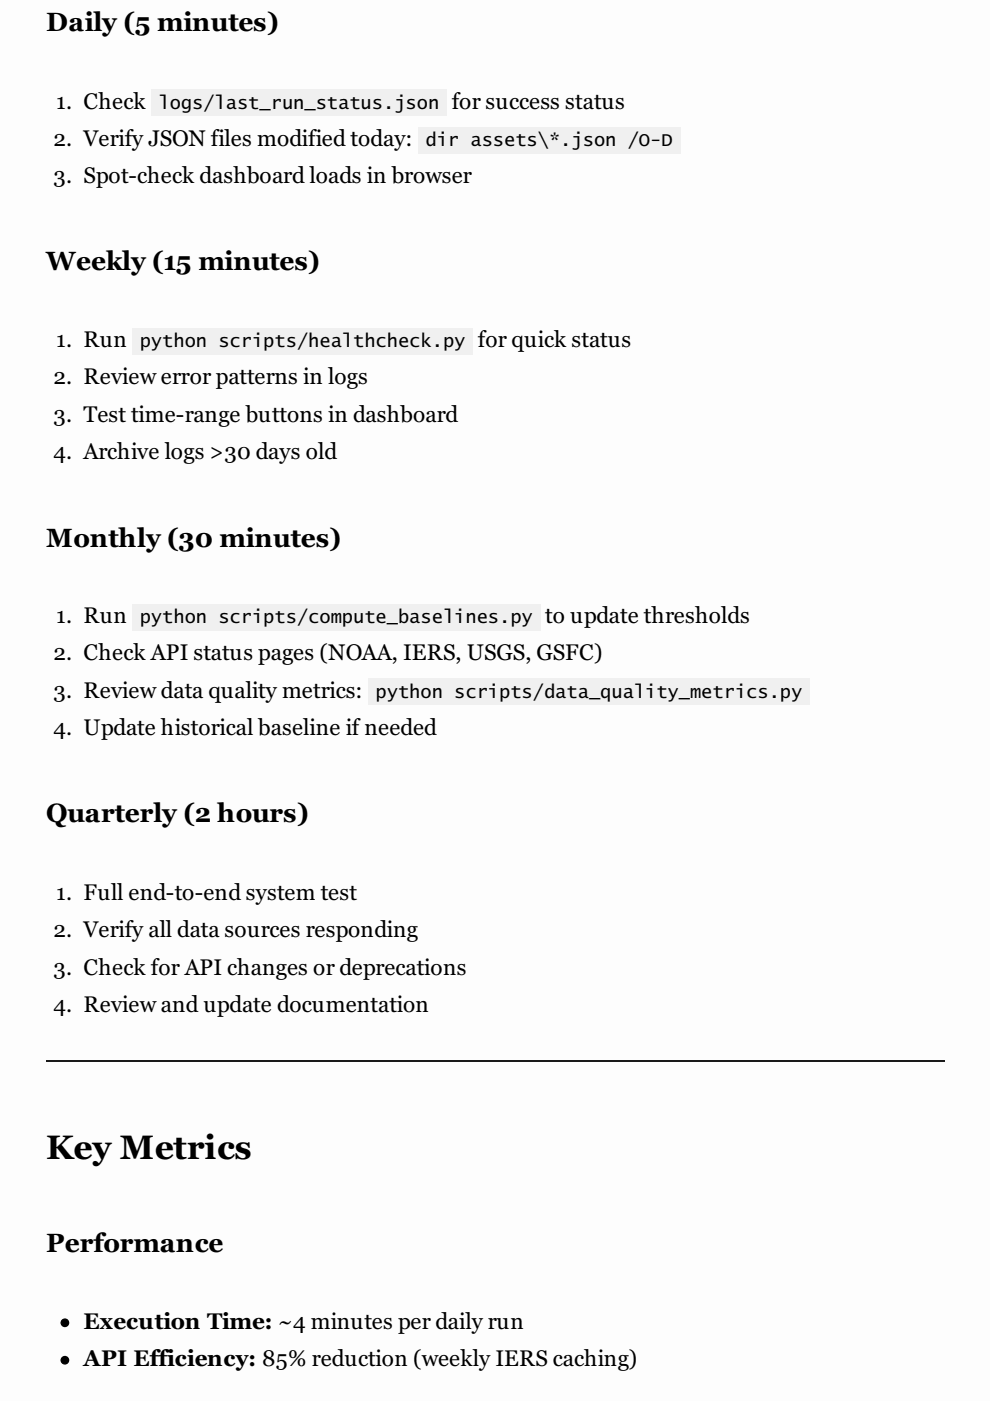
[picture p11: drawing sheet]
<svg xmlns="http://www.w3.org/2000/svg" width="210mm" height="297mm" viewBox="0 0 210 297" stroke-linecap="round" stroke-linejoin="round" font-family="sans-serif">
<defs><g id="words">
<text font-size="7.1" x="9.8" y="245.8">Key Metrics</text>
<g font-size="5.6">
<text x="9.8" y="6.6">Daily (5 minutes)</text>
<text x="9.8" y="57.1">Weekly (15 minutes)</text>
<text x="9.8" y="115.9">Monthly (30 minutes)</text>
<text x="9.8" y="174.4">Quarterly (2 hours)</text>
<text x="9.8" y="265.4">Performance</text>
</g>
<g font-size="4.8">
<text x="11.9" y="23">1. Check</text>
<text x="95.8" y="23">for success status</text>
<text x="11.4" y="31">2. Verify JSON files modified today:</text>
<text x="11.4" y="38.9">3. Spot-check dashboard loads in browser</text>
<text x="11.9" y="73.6">1. Run</text>
<text x="101.3" y="73.6">for quick status</text>
<text x="11.4" y="81.5">2. Review error patterns in logs</text>
<text x="11.4" y="89.4">3. Test time-range buttons in dashboard</text>
<text x="11.4" y="97.4">4. Archive logs &gt;30 days old</text>
<text x="11.9" y="132">1. Run</text>
<text x="115.6" y="132">to update thresholds</text>
<text x="11.4" y="140">2. Check API status pages (NOAA, IERS, USGS, GSFC)</text>
<text x="11.4" y="147.9">3. Review data quality metrics:</text>
<text x="11.4" y="155.8">4. Update historical baseline ifneeded</text>
<text x="11.9" y="190.8">1. Full end-to-end system test</text>
<text x="11.4" y="198.7">2. Verify all data sources responding</text>
<text x="11.4" y="206.6">3. Check for API changes or deprecations</text>
<text x="11.4" y="214.6">4. Review and update documentation</text>
<text x="17.7" y="281.8">Execution Time: ~4 minutes per daily run</text>
<text x="17.7" y="289.7">API Efficiency: 85% reduction (weekly IERS caching)</text>
</g>
<g font-size="4">
<text x="33.6" y="23">logs/last_run_status.json</text>
<text x="90.2" y="31">dir assets\*.json /O-D</text>
<text x="29.6" y="73.6">python scripts/healthcheck.py</text>
<text x="29.6" y="132">python scripts/compute_baselines.py</text>
<text x="79.6" y="147.9">python scripts/data_quality_metrics.py</text>
</g>
</g></defs>
<path d="M0 0h209.8v296.9h-209.8z" fill="#fdfdfd"/>
<path d="M9.8 225h190.5" fill="none" stroke="#1a1a1a" stroke-width=".26"/>
<g fill="#f0f0f0">
<path d="M32 19h62.7v5.6h-62.7z"/>
<path d="M88.6 27h55.6v5.5h-55.6z"/>
<path d="M28 69.6h72.3v5.5h-72.3z"/>
<path d="M28 128.1h86.6v5.5h-86.6z"/>
<path d="M78.1 143.9h93.6v5.6h-93.6z"/>
</g>
<g fill="#000" stroke="#000" stroke-width=".26">
<circle cx="13.8" cy="288.4" r=".79"/>
<circle cx="13.8" cy="280.5" r=".79"/>
</g>
<use href="#words"/>
</svg>
